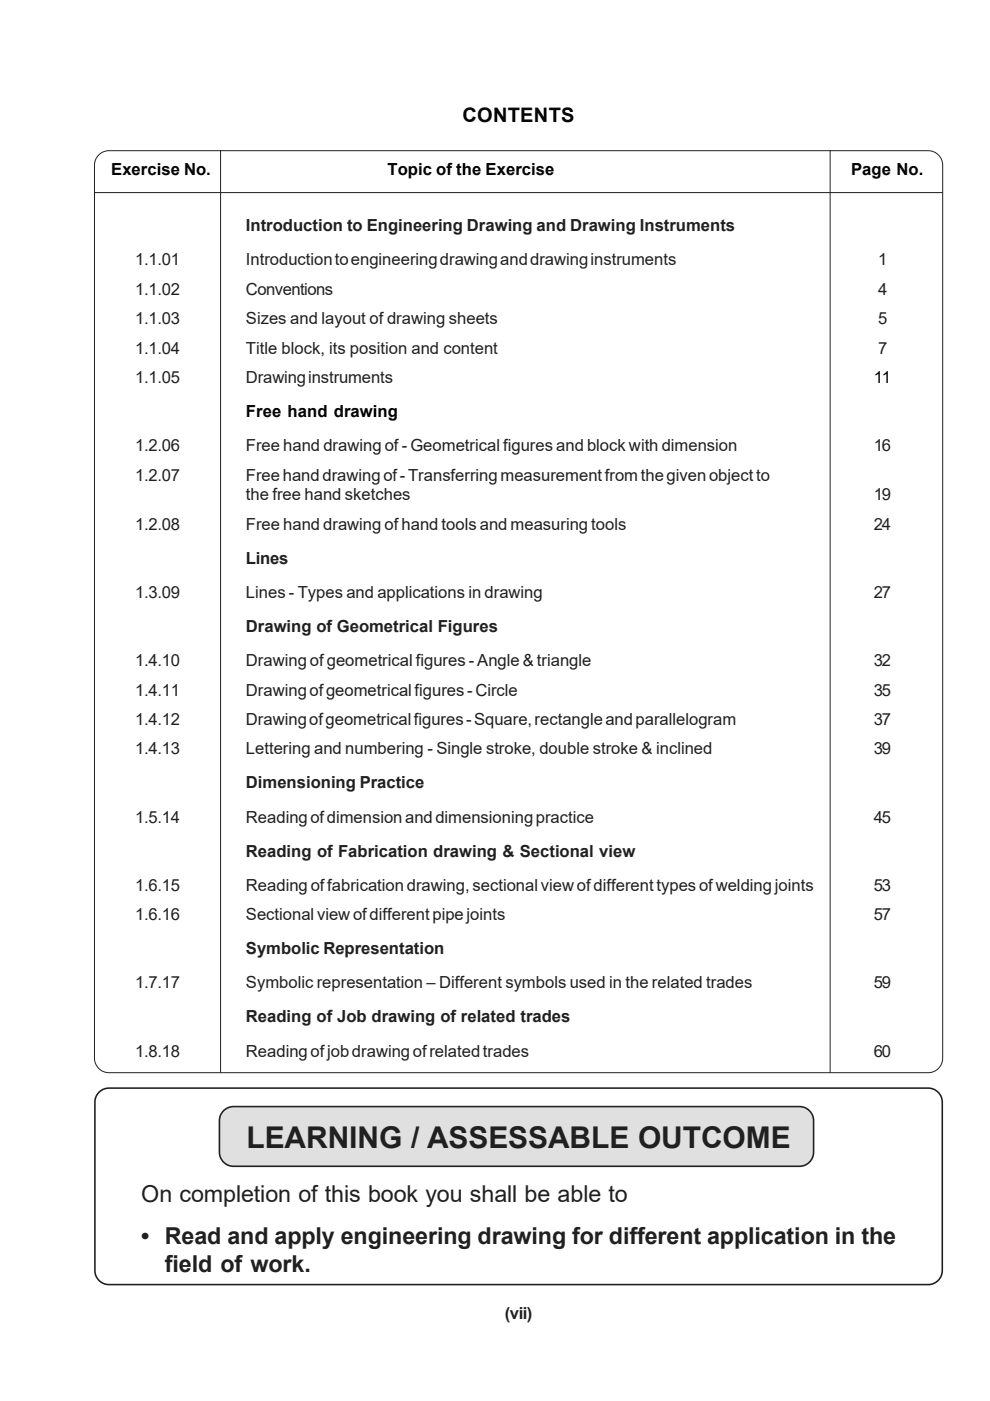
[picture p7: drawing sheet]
<svg xmlns="http://www.w3.org/2000/svg" width="210mm" height="297mm" viewBox="0 0 210 297" stroke-linecap="round" stroke-linejoin="round" font-family="sans-serif">
<defs><g id="words">
<text font-size="6.3" fill="#231f20" x="52.3" y="243.4">LEARNING / ASSESSABLE OUTCOME</text>
<g font-size="4.9" fill="#231f20">
<text x="30" y="254.8">On completion of this book you shall be able to</text>
<text x="30" y="263.8">• Read and apply engineering drawing for different application in the</text>
<text x="35" y="269.7">field of work.</text>
</g>
<text font-size="4.2" x="98" y="25.9">CONTENTS</text>
<g font-size="3.5">
<text x="23.6" y="37.1">Exercise No.</text>
<text x="82.2" y="37.1">Topic of the Exercise</text>
<text x="180.4" y="37.1">Page No.</text>
<text x="185.3" y="81.2">11</text>
<text x="52.1" y="88.4">Free hand drawing</text>
</g>
<g font-size="3.5" fill="#231f20">
<text x="52.1" y="49">Introduction to Engineering Drawing and Drawing Instruments</text>
<text x="28.6" y="56.3">1.1.01</text>
<text x="52.1" y="56.3">Introduction to engineering drawing and drawing instruments</text>
<text x="186.2" y="56.3">1</text>
<text x="28.6" y="62.5">1.1.02</text>
<text x="52.1" y="62.5">Conventions</text>
<text x="186.2" y="62.5">4</text>
<text x="28.6" y="68.7">1.1.03</text>
<text x="52.1" y="68.7">Sizes and layout of drawing sheets</text>
<text x="186.2" y="68.7">5</text>
<text x="28.6" y="75">1.1.04</text>
<text x="52.1" y="75">Title block, its position and content</text>
<text x="186.2" y="75">7</text>
<text x="28.6" y="81.2">1.1.05</text>
<text x="52.1" y="81.2">Drawing instruments</text>
<text x="28.6" y="95.7">1.2.06</text>
<text x="52.1" y="95.7">Free hand drawing of - Geometrical figures and block with dimension</text>
<text x="185.3" y="95.7">16</text>
<text x="28.6" y="101.9">1.2.07</text>
<text x="52.1" y="101.9">Free hand drawing of - Transferring measurement from the given object to</text>
<text x="52.1" y="106.1">the free hand sketches</text>
<text x="185.3" y="106.1">19</text>
<text x="28.6" y="112.3">1.2.08</text>
<text x="52.1" y="112.3">Free hand drawing of hand tools and measuring tools</text>
<text x="185.3" y="112.3">24</text>
<text x="52.1" y="119.6">Lines</text>
<text x="28.6" y="126.8">1.3.09</text>
<text x="52.1" y="126.8">Lines - Types and applications in drawing</text>
<text x="185.3" y="126.8">27</text>
<text x="52.1" y="134.1">Drawing of Geometrical Figures</text>
<text x="28.6" y="141.2">1.4.10</text>
<text x="52.1" y="141.2">Drawing of geometrical figures - Angle &amp; triangle</text>
<text x="185.3" y="141.2">32</text>
<text x="28.6" y="147.5">1.4.11</text>
<text x="52.1" y="147.5">Drawing of geometrical figures - Circle</text>
<text x="185.3" y="147.5">35</text>
<text x="28.6" y="153.7">1.4.12</text>
<text x="52.1" y="153.7">Drawing of geometrical figures - Square, rectangle and parallelogram</text>
<text x="185.3" y="153.7">37</text>
<text x="28.6" y="160">1.4.13</text>
<text x="52.1" y="160">Lettering and numbering - Single stroke, double stroke &amp; inclined</text>
<text x="185.3" y="160">39</text>
<text x="52.1" y="167.2">Dimensioning Practice</text>
<text x="28.6" y="174.4">1.5.14</text>
<text x="52.1" y="174.4">Reading of dimension and dimensioning practice</text>
<text x="185.3" y="174.4">45</text>
<text x="52.1" y="181.6">Reading of Fabrication drawing &amp; Sectional view</text>
<text x="28.6" y="188.9">1.6.15</text>
<text x="52.1" y="188.9">Reading of fabrication drawing, sectional view of different types of welding joints</text>
<text x="185.3" y="188.9">53</text>
<text x="28.6" y="195.1">1.6.16</text>
<text x="52.1" y="195.1">Sectional view of different pipe joints</text>
<text x="185.3" y="195.1">57</text>
<text x="52.1" y="202.3">Symbolic Representation</text>
<text x="28.6" y="209.6">1.7.17</text>
<text x="52.1" y="209.6">Symbolic representation – Different symbols used in the related trades</text>
<text x="185.3" y="209.6">59</text>
<text x="52.1" y="216.8">Reading of Job drawing of related trades</text>
<text x="28.6" y="224">1.8.18</text>
<text x="52.1" y="224">Reading of job drawing of related trades</text>
<text x="185.3" y="224">60</text>
<text x="107.1" y="279.6">(vii)</text>
</g>
</g></defs>
<path d="M20.9 32.9l1.3-.8 .9-.2h173.7a3.1 3.1 0 0 1 3.1 3.1v189.3a3.1 3.1 0 0 1-3.1 3.1h-173.7a3.1 3.1 0 0 1-3.1-3.1v-189.3l.2-.9zM46.8 31.8v195.6M176 31.8v195.6M19.9 40.8h180" fill="none" stroke="#231f20" stroke-width=".21"/>
<path d="M21 231.6l1.2-.8 .9-.1h173.7a3 3 0 0 1 3 3v35.7a3 3 0 0 1-3 3h-173.7a3 3 0 0 1-3-3v-35.7l.3-1.4z" fill="none" stroke="#231f20" stroke-width=".34"/>
<path d="M47.4 235.5l1.2-.7 .9-.2h120a3 3 0 0 1 3 3v6.7a3 3 0 0 1-3 3h-120a3 3 0 0 1-3-3l.1-7.2 .2-.8z" fill-rule="evenodd" fill="#dae2e7" stroke="#231f20" stroke-width=".34"/>
<use href="#words"/>
</svg>
